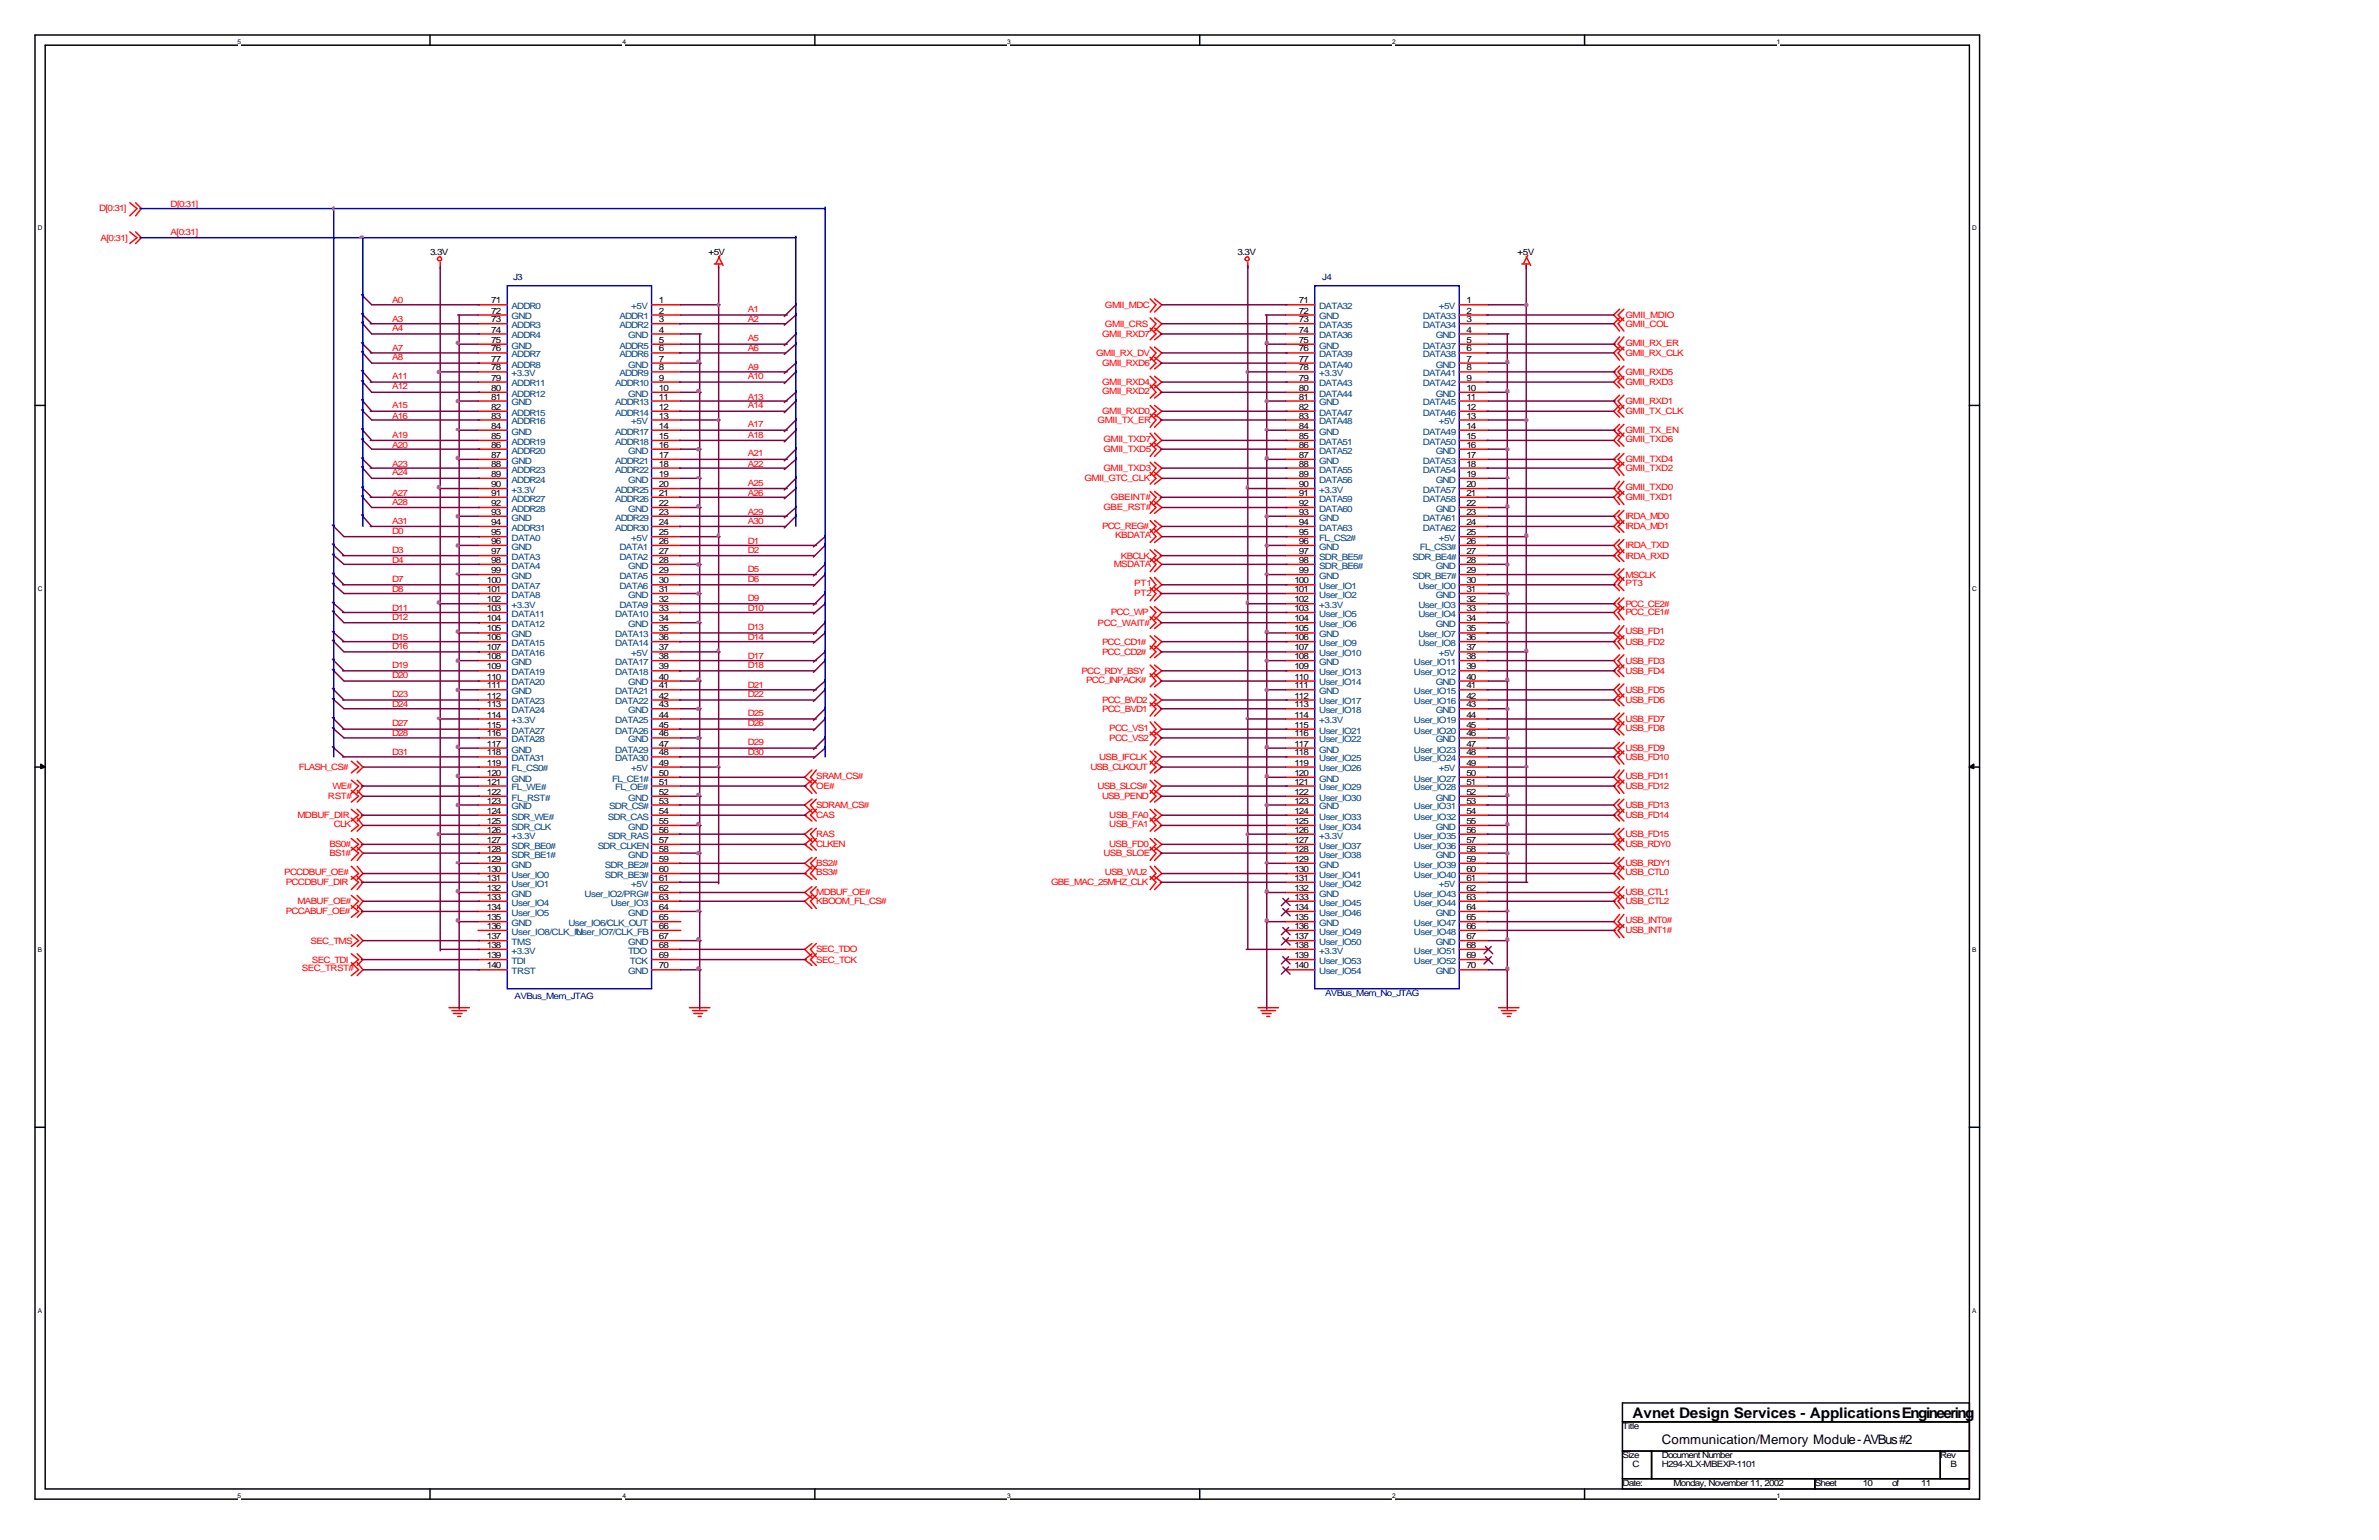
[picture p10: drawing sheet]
<svg xmlns="http://www.w3.org/2000/svg" width="432mm" height="279mm" viewBox="0 0 432 279" stroke-linecap="round" stroke-linejoin="round" font-family="sans-serif">
<defs><g id="words">
<text font-size="2.6" x="296.3" y="257.2">Avnet Design Services - Applications Engineering</text>
<text font-size="2.4" x="301.6" y="261.9">Communication/Memory Module - AVBus #2</text>
<g font-size="1.6" fill="#f00">
<text x="18" y="38.4">D[0:31]</text>
<text x="31" y="37.6">D[0:31]</text>
<text x="18.3" y="43.7">A[0:31]</text>
<text x="31" y="42.6">A[0:31]</text>
<text x="71.2" y="55">A0</text>
<text x="71.2" y="58.5">A3</text>
<text x="135.7" y="56.6">A1</text>
<text x="135.7" y="58.5">A2</text>
<text x="200.6" y="55.8">GMII_MDC</text>
<text x="200.6" y="59.3">GMII_CRS</text>
<text x="295" y="57.7">GMII_MDIO</text>
<text x="295" y="59.3">GMII_COL</text>
<text x="71.2" y="60.1">A4</text>
<text x="71.2" y="63.8">A7</text>
<text x="71.2" y="65.4">A8</text>
<text x="135.7" y="61.9">A5</text>
<text x="135.7" y="63.8">A6</text>
<text x="199" y="64.6">GMII_RX_DV</text>
<text x="200" y="61.1">GMII_RXD7</text>
<text x="295" y="62.7">GMII_RX_ER</text>
<text x="295" y="64.6">GMII_RX_CLK</text>
<text x="71.2" y="68.8">A11</text>
<text x="71.2" y="70.6">A12</text>
<text x="135.7" y="67.2">A9</text>
<text x="135.7" y="68.8">A10</text>
<text x="200" y="71.4">GMII_RXD2</text>
<text x="200" y="69.8">GMII_RXD4</text>
<text x="200" y="66.4">GMII_RXD6</text>
<text x="295" y="69.8">GMII_RXD3</text>
<text x="295" y="68">GMII_RXD5</text>
<text x="71.2" y="74.1">A15</text>
<text x="71.2" y="75.9">A16</text>
<text x="135.7" y="72.5">A13</text>
<text x="135.7" y="74.1">A14</text>
<text x="135.7" y="77.5">A17</text>
<text x="199.2" y="76.7">GMII_TX_ER</text>
<text x="200" y="75.1">GMII_RXD0</text>
<text x="295" y="75.1">GMII_TX_CLK</text>
<text x="295" y="73.3">GMII_RXD1</text>
<text x="71.2" y="79.4">A19</text>
<text x="71.2" y="81.2">A20</text>
<text x="135.7" y="79.4">A18</text>
<text x="135.7" y="82.8">A21</text>
<text x="200.3" y="82">GMII_TXD5</text>
<text x="200.3" y="80.2">GMII_TXD7</text>
<text x="295" y="83.9">GMII_TXD4</text>
<text x="295" y="80.2">GMII_TXD6</text>
<text x="295" y="78.6">GMII_TX_EN</text>
<text x="71.2" y="84.7">A23</text>
<text x="71.2" y="86.3">A24</text>
<text x="71.2" y="90">A27</text>
<text x="135.7" y="84.7">A22</text>
<text x="135.7" y="88.1">A25</text>
<text x="135.7" y="90">A26</text>
<text x="196.8" y="87.3">GMII_GTC_CLK</text>
<text x="200.3" y="85.5">GMII_TXD3</text>
<text x="295" y="88.9">GMII_TXD0</text>
<text x="295" y="85.5">GMII_TXD2</text>
<text x="71.2" y="91.5">A28</text>
<text x="71.2" y="95">A31</text>
<text x="135.7" y="93.4">A29</text>
<text x="135.7" y="95">A30</text>
<text x="200.3" y="92.6">GBE_RST#</text>
<text x="201.6" y="90.8">GBEINT#</text>
<text x="295" y="90.8">GMII_TXD1</text>
<text x="295" y="94.2">IRDA_MD0</text>
<text x="71.2" y="96.8">D0</text>
<text x="71.2" y="100.3">D3</text>
<text x="135.7" y="98.7">D1</text>
<text x="135.7" y="100.3">D2</text>
<text x="200" y="96">PCC_REG#</text>
<text x="202.4" y="97.6">KBDATA</text>
<text x="203.5" y="101.3">KBCLK</text>
<text x="295" y="99.5">IRDA_TXD</text>
<text x="295" y="96">IRDA_MD1</text>
<text x="295" y="101.3">IRDA_RXD</text>
<text x="71.2" y="102.1">D4</text>
<text x="71.2" y="105.6">D7</text>
<text x="71.2" y="107.4">D8</text>
<text x="135.7" y="103.7">D5</text>
<text x="135.7" y="105.6">D6</text>
<text x="202.1" y="102.9">MSDATA</text>
<text x="205.8" y="106.4">PT1</text>
<text x="295" y="104.8">MSCLK</text>
<text x="295" y="106.4">PT3</text>
<text x="71.2" y="110.9">D11</text>
<text x="71.2" y="112.4">D12</text>
<text x="135.7" y="109">D9</text>
<text x="135.7" y="110.9">D10</text>
<text x="199.2" y="113.5">PCC_WAIT#</text>
<text x="201.6" y="111.7">PCC_WP</text>
<text x="205.8" y="108.2">PT2</text>
<text x="295" y="110.1">PCC_CE2#</text>
<text x="295" y="111.7">PCC_CE1#</text>
<text x="71.2" y="116.2">D15</text>
<text x="71.2" y="117.7">D16</text>
<text x="135.7" y="114.3">D13</text>
<text x="135.7" y="116.2">D14</text>
<text x="135.7" y="119.6">D17</text>
<text x="200" y="116.9">PCC_CD1#</text>
<text x="200" y="118.8">PCC_CD2#</text>
<text x="295" y="115.1">USB_FD1</text>
<text x="295" y="116.9">USB_FD2</text>
<text x="71.2" y="121.2">D19</text>
<text x="71.2" y="123">D20</text>
<text x="135.7" y="121.2">D18</text>
<text x="135.7" y="124.9">D21</text>
<text x="196.3" y="122.2">PCC_RDY_BSY</text>
<text x="197.1" y="123.8">PCC_INPACK#</text>
<text x="295" y="120.4">USB_FD3</text>
<text x="295" y="122.2">USB_FD4</text>
<text x="295" y="125.7">USB_FD5</text>
<text x="71.2" y="126.5">D23</text>
<text x="71.2" y="128.3">D24</text>
<text x="71.2" y="131.8">D27</text>
<text x="135.7" y="126.5">D22</text>
<text x="135.7" y="129.9">D25</text>
<text x="135.7" y="131.8">D26</text>
<text x="200" y="127.5">PCC_BVD2</text>
<text x="200" y="129.1">PCC_BVD1</text>
<text x="295" y="127.5">USB_FD6</text>
<text x="295" y="131">USB_FD7</text>
<text x="71.2" y="133.6">D28</text>
<text x="71.2" y="137.1">D31</text>
<text x="135.7" y="135.2">D29</text>
<text x="135.7" y="137.1">D30</text>
<text x="199.5" y="137.8">USB_IFCLK</text>
<text x="201.3" y="132.6">PCC_VS1</text>
<text x="201.3" y="134.4">PCC_VS2</text>
<text x="295" y="132.6">USB_FD8</text>
<text x="295" y="136.3">USB_FD9</text>
<text x="295" y="137.8">USB_FD10</text>
<text x="54.2" y="139.7">FLASH_CS#</text>
<text x="60.3" y="143.1">WE#</text>
<text x="148.2" y="141.3">SRAM_CS#</text>
<text x="148.2" y="143.1">OE#</text>
<text x="197.9" y="139.7">USB_CLKOUT</text>
<text x="199.2" y="143.1">USB_SLCS#</text>
<text x="295" y="141.3">USB_FD11</text>
<text x="295" y="143.1">USB_FD12</text>
<text x="54" y="148.4">MDBUF_DIR</text>
<text x="59.5" y="145">RST#</text>
<text x="148.2" y="146.6">SDRAM_CS#</text>
<text x="148.2" y="148.4">CAS</text>
<text x="200" y="145">USB_PEND</text>
<text x="201.3" y="148.4">USB_FA0</text>
<text x="295" y="146.6">USB_FD13</text>
<text x="295" y="148.4">USB_FD14</text>
<text x="59.8" y="153.7">BS0#</text>
<text x="59.8" y="155.3">BS1#</text>
<text x="60.6" y="150">CLK</text>
<text x="148.2" y="151.9">RAS</text>
<text x="148.2" y="153.7">CLKEN</text>
<text x="200.3" y="155.3">USB_SLOE</text>
<text x="201.3" y="150">USB_FA1</text>
<text x="201.3" y="153.7">USB_FD0</text>
<text x="295" y="151.9">USB_FD15</text>
<text x="295" y="153.7">USB_RDY0</text>
<text x="51.6" y="158.8">PCCDBUF_OE#</text>
<text x="51.9" y="160.6">PCCDBUF_DIR</text>
<text x="148.2" y="157.2">BS2#</text>
<text x="148.2" y="158.8">BS3#</text>
<text x="190.8" y="160.6">GBE_MAC_25MHZ_CLK</text>
<text x="200.6" y="158.8">USB_WU2</text>
<text x="295" y="157.2">USB_RDY1</text>
<text x="295" y="158.8">USB_CTL0</text>
<text x="51.9" y="165.9">PCCABUF_OE#</text>
<text x="54" y="164">MABUF_OE#</text>
<text x="148.2" y="162.5">MDBUF_OE#</text>
<text x="148.2" y="164">KBOOM_FL_CS#</text>
<text x="295" y="162.5">USB_CTL1</text>
<text x="295" y="164">USB_CTL2</text>
<text x="295" y="167.5">USB_INT0#</text>
<text x="56.4" y="171.2">SEC_TMS</text>
<text x="148.2" y="172.8">SEC_TDO</text>
<text x="295" y="169.3">USB_INT1#</text>
<text x="54.8" y="176.2">SEC_TRST#</text>
<text x="56.6" y="174.6">SEC_TDI</text>
<text x="148.2" y="174.6">SEC_TCK</text>
</g>
<g font-size="1.6">
<text x="78.1" y="46.3">3.3V</text>
<text x="128.6" y="46.3">+5V</text>
<text x="224.6" y="46.3">3.3V</text>
<text x="275.4" y="46.3">+5V</text>
<text x="89.2" y="55">71</text>
<text x="89.2" y="56.9">72</text>
<text x="89.2" y="58.5">73</text>
<text x="119.6" y="55">1</text>
<text x="119.6" y="56.9">2</text>
<text x="119.6" y="58.5">3</text>
<text x="235.7" y="55">71</text>
<text x="235.7" y="56.9">72</text>
<text x="235.7" y="58.5">73</text>
<text x="266.2" y="55">1</text>
<text x="266.2" y="56.9">2</text>
<text x="266.2" y="58.5">3</text>
<text x="89.2" y="60.3">74</text>
<text x="89.2" y="62.2">75</text>
<text x="89.2" y="63.8">76</text>
<text x="89.2" y="65.6">77</text>
<text x="119.6" y="60.3">4</text>
<text x="119.6" y="62.2">5</text>
<text x="119.6" y="63.8">6</text>
<text x="119.6" y="65.6">7</text>
<text x="235.7" y="60.3">74</text>
<text x="235.7" y="62.2">75</text>
<text x="235.7" y="63.8">76</text>
<text x="235.7" y="65.6">77</text>
<text x="266.2" y="60.3">4</text>
<text x="266.2" y="62.2">5</text>
<text x="266.2" y="63.8">6</text>
<text x="266.2" y="65.6">7</text>
<text x="89.2" y="67.2">78</text>
<text x="89.2" y="69.1">79</text>
<text x="89.2" y="70.9">80</text>
<text x="119.6" y="67.2">8</text>
<text x="119.6" y="69.1">9</text>
<text x="119.6" y="70.9">10</text>
<text x="235.7" y="67.2">78</text>
<text x="235.7" y="69.1">79</text>
<text x="235.7" y="70.9">80</text>
<text x="266.2" y="67.2">8</text>
<text x="266.2" y="69.1">9</text>
<text x="266.2" y="70.9">10</text>
<text x="89.2" y="72.5">81</text>
<text x="89.2" y="74.3">82</text>
<text x="89.2" y="75.9">83</text>
<text x="89.2" y="77.8">84</text>
<text x="119.6" y="72.5">11</text>
<text x="119.6" y="74.3">12</text>
<text x="119.6" y="75.9">13</text>
<text x="119.6" y="77.8">14</text>
<text x="235.7" y="72.5">81</text>
<text x="235.7" y="74.3">82</text>
<text x="235.7" y="75.9">83</text>
<text x="235.7" y="77.8">84</text>
<text x="266.2" y="72.5">11</text>
<text x="266.2" y="74.3">12</text>
<text x="266.2" y="75.9">13</text>
<text x="266.2" y="77.8">14</text>
<text x="89.2" y="79.6">85</text>
<text x="89.2" y="81.2">86</text>
<text x="89.2" y="83.1">87</text>
<text x="119.6" y="79.6">15</text>
<text x="119.6" y="81.2">16</text>
<text x="119.6" y="83.1">17</text>
<text x="235.7" y="79.6">85</text>
<text x="235.7" y="81.2">86</text>
<text x="235.7" y="83.1">87</text>
<text x="266.2" y="79.6">15</text>
<text x="266.2" y="81.2">16</text>
<text x="266.2" y="83.1">17</text>
<text x="89.2" y="84.7">88</text>
<text x="89.2" y="86.5">89</text>
<text x="89.2" y="88.4">90</text>
<text x="89.2" y="90">91</text>
<text x="119.6" y="84.7">18</text>
<text x="119.6" y="86.5">19</text>
<text x="119.6" y="88.4">20</text>
<text x="119.6" y="90">21</text>
<text x="235.7" y="84.7">88</text>
<text x="235.7" y="86.5">89</text>
<text x="235.7" y="88.4">90</text>
<text x="235.7" y="90">91</text>
<text x="266.2" y="84.7">18</text>
<text x="266.2" y="86.5">19</text>
<text x="266.2" y="88.4">20</text>
<text x="266.2" y="90">21</text>
<text x="89.2" y="91.8">92</text>
<text x="89.2" y="93.4">93</text>
<text x="89.2" y="95.2">94</text>
<text x="119.6" y="91.8">22</text>
<text x="119.6" y="93.4">23</text>
<text x="119.6" y="95.2">24</text>
<text x="235.7" y="91.8">92</text>
<text x="235.7" y="93.4">93</text>
<text x="235.7" y="95.2">94</text>
<text x="266.2" y="91.8">22</text>
<text x="266.2" y="93.4">23</text>
<text x="266.2" y="95.2">24</text>
<text x="89.2" y="97.1">95</text>
<text x="89.2" y="98.7">96</text>
<text x="89.2" y="100.5">97</text>
<text x="119.6" y="97.1">25</text>
<text x="119.6" y="98.7">26</text>
<text x="119.6" y="100.5">27</text>
<text x="235.7" y="97.1">95</text>
<text x="235.7" y="98.7">96</text>
<text x="235.7" y="100.5">97</text>
<text x="266.2" y="97.1">25</text>
<text x="266.2" y="98.7">26</text>
<text x="266.2" y="100.5">27</text>
<text x="88.4" y="105.8">100</text>
<text x="88.4" y="107.4">101</text>
<text x="89.2" y="102.1">98</text>
<text x="89.2" y="104">99</text>
<text x="119.6" y="102.1">28</text>
<text x="119.6" y="104">29</text>
<text x="119.6" y="105.8">30</text>
<text x="119.6" y="107.4">31</text>
<text x="234.9" y="105.8">100</text>
<text x="234.9" y="107.4">101</text>
<text x="235.7" y="102.1">98</text>
<text x="235.7" y="104">99</text>
<text x="266.2" y="102.1">28</text>
<text x="266.2" y="104">29</text>
<text x="266.2" y="105.8">30</text>
<text x="266.2" y="107.4">31</text>
<text x="88.4" y="109.3">102</text>
<text x="88.4" y="110.9">103</text>
<text x="88.4" y="112.7">104</text>
<text x="119.6" y="109.3">32</text>
<text x="119.6" y="110.9">33</text>
<text x="119.6" y="112.7">34</text>
<text x="234.9" y="109.3">102</text>
<text x="234.9" y="110.9">103</text>
<text x="234.9" y="112.7">104</text>
<text x="266.2" y="109.3">32</text>
<text x="266.2" y="110.9">33</text>
<text x="266.2" y="112.7">34</text>
<text x="88.4" y="114.6">105</text>
<text x="88.4" y="116.2">106</text>
<text x="88.4" y="118">107</text>
<text x="88.4" y="119.6">108</text>
<text x="119.6" y="114.6">35</text>
<text x="119.6" y="116.2">36</text>
<text x="119.6" y="118">37</text>
<text x="119.6" y="119.6">38</text>
<text x="234.9" y="114.6">105</text>
<text x="234.9" y="116.2">106</text>
<text x="234.9" y="118">107</text>
<text x="234.9" y="119.6">108</text>
<text x="266.2" y="114.6">35</text>
<text x="266.2" y="116.2">36</text>
<text x="266.2" y="118">37</text>
<text x="266.2" y="119.6">38</text>
<text x="88.4" y="121.4">109</text>
<text x="88.4" y="123.3">110</text>
<text x="88.4" y="124.9">111</text>
<text x="119.6" y="121.4">39</text>
<text x="119.6" y="123.3">40</text>
<text x="119.6" y="124.9">41</text>
<text x="234.9" y="121.4">109</text>
<text x="234.9" y="123.3">110</text>
<text x="234.9" y="124.9">111</text>
<text x="266.2" y="121.4">39</text>
<text x="266.2" y="123.3">40</text>
<text x="266.2" y="124.9">41</text>
<text x="88.4" y="126.7">112</text>
<text x="88.4" y="128.3">113</text>
<text x="88.4" y="130.2">114</text>
<text x="119.6" y="126.7">42</text>
<text x="119.6" y="128.3">43</text>
<text x="119.6" y="130.2">44</text>
<text x="234.9" y="126.7">112</text>
<text x="234.9" y="128.3">113</text>
<text x="234.9" y="130.2">114</text>
<text x="266.2" y="126.7">42</text>
<text x="266.2" y="128.3">43</text>
<text x="266.2" y="130.2">44</text>
<text x="88.4" y="132">115</text>
<text x="88.4" y="133.6">116</text>
<text x="88.4" y="135.5">117</text>
<text x="88.4" y="137.1">118</text>
<text x="119.6" y="132">45</text>
<text x="119.6" y="133.6">46</text>
<text x="119.6" y="135.5">47</text>
<text x="119.6" y="137.1">48</text>
<text x="234.9" y="132">115</text>
<text x="234.9" y="133.6">116</text>
<text x="234.9" y="135.5">117</text>
<text x="234.9" y="137.1">118</text>
<text x="266.2" y="132">45</text>
<text x="266.2" y="133.6">46</text>
<text x="266.2" y="135.5">47</text>
<text x="266.2" y="137.1">48</text>
<text x="88.4" y="138.9">119</text>
<text x="88.4" y="140.8">120</text>
<text x="88.4" y="142.3">121</text>
<text x="119.6" y="138.9">49</text>
<text x="119.6" y="140.8">50</text>
<text x="119.6" y="142.3">51</text>
<text x="234.9" y="138.9">119</text>
<text x="234.9" y="140.8">120</text>
<text x="234.9" y="142.3">121</text>
<text x="266.2" y="138.9">49</text>
<text x="266.2" y="140.8">50</text>
<text x="266.2" y="142.3">51</text>
<text x="88.4" y="144.2">122</text>
<text x="88.4" y="145.8">123</text>
<text x="88.4" y="147.6">124</text>
<text x="88.4" y="149.5">125</text>
<text x="119.6" y="144.2">52</text>
<text x="119.6" y="145.8">53</text>
<text x="119.6" y="147.6">54</text>
<text x="119.6" y="149.5">55</text>
<text x="234.9" y="144.2">122</text>
<text x="234.9" y="145.8">123</text>
<text x="234.9" y="147.6">124</text>
<text x="234.9" y="149.5">125</text>
<text x="266.2" y="144.2">52</text>
<text x="266.2" y="145.8">53</text>
<text x="266.2" y="147.6">54</text>
<text x="266.2" y="149.5">55</text>
<text x="88.4" y="151.1">126</text>
<text x="88.4" y="152.9">127</text>
<text x="88.4" y="154.5">128</text>
<text x="119.6" y="151.1">56</text>
<text x="119.6" y="152.9">57</text>
<text x="119.6" y="154.5">58</text>
<text x="234.9" y="151.1">126</text>
<text x="234.9" y="152.9">127</text>
<text x="234.9" y="154.5">128</text>
<text x="266.2" y="151.1">56</text>
<text x="266.2" y="152.9">57</text>
<text x="266.2" y="154.5">58</text>
<text x="88.4" y="156.4">129</text>
<text x="88.4" y="158.2">130</text>
<text x="88.4" y="159.8">131</text>
<text x="88.4" y="161.7">132</text>
<text x="119.6" y="156.4">59</text>
<text x="119.6" y="158.2">60</text>
<text x="119.6" y="159.8">61</text>
<text x="119.6" y="161.7">62</text>
<text x="234.9" y="156.4">129</text>
<text x="234.9" y="158.2">130</text>
<text x="234.9" y="159.8">131</text>
<text x="234.9" y="161.7">132</text>
<text x="266.2" y="156.4">59</text>
<text x="266.2" y="158.2">60</text>
<text x="266.2" y="159.8">61</text>
<text x="266.2" y="161.7">62</text>
<text x="88.4" y="163.2">133</text>
<text x="88.4" y="165.1">134</text>
<text x="88.4" y="167">135</text>
<text x="119.6" y="163.2">63</text>
<text x="119.6" y="165.1">64</text>
<text x="119.6" y="167">65</text>
<text x="234.9" y="163.2">133</text>
<text x="234.9" y="165.1">134</text>
<text x="234.9" y="167">135</text>
<text x="266.2" y="163.2">63</text>
<text x="266.2" y="165.1">64</text>
<text x="266.2" y="167">65</text>
<text x="88.4" y="168.5">136</text>
<text x="88.4" y="170.4">137</text>
<text x="88.4" y="172">138</text>
<text x="88.4" y="173.8">139</text>
<text x="119.6" y="168.5">66</text>
<text x="119.6" y="170.4">67</text>
<text x="119.6" y="172">68</text>
<text x="119.6" y="173.8">69</text>
<text x="234.9" y="168.5">136</text>
<text x="234.9" y="170.4">137</text>
<text x="234.9" y="172">138</text>
<text x="234.9" y="173.8">139</text>
<text x="266.2" y="168.5">66</text>
<text x="266.2" y="170.4">67</text>
<text x="266.2" y="172">68</text>
<text x="266.2" y="173.8">69</text>
<text x="88.4" y="175.7">140</text>
<text x="119.6" y="175.7">70</text>
<text x="234.9" y="175.7">140</text>
<text x="266.2" y="175.7">70</text>
<text x="294.5" y="259.3">Title</text>
<text x="294.5" y="264.6">Size</text>
<text x="294.5" y="269.6">Date:</text>
<text x="296.3" y="266.2">C</text>
<text x="301.6" y="264.6">Document Number</text>
<text x="301.6" y="266.2">H294-XLX-MBEXP-1101</text>
<text x="303.7" y="269.6">Monday, November 11, 2002</text>
<text x="329.4" y="269.6">Sheet</text>
<text x="338.1" y="269.6">10</text>
<text x="343.4" y="269.6">of</text>
<text x="348.7" y="269.6">11</text>
<text x="352.2" y="264.6">Rev</text>
<text x="354" y="266.2">B</text>
</g>
<g font-size="1.6" fill="#000080">
<text x="93.1" y="50.8">J3</text>
<text x="240" y="50.8">J4</text>
<text x="93.4" y="181.2">AVBus_Mem_JTAG</text>
<text x="240.5" y="180.7">AVBus_Mem_No_JTAG</text>
</g>
<g font-size="1.6" fill="#004080">
<text x="92.9" y="56.1">ADDR0</text>
<text x="92.9" y="57.9">GND</text>
<text x="92.9" y="59.5">ADDR3</text>
<text x="112.4" y="57.9">ADDR1</text>
<text x="112.4" y="59.5">ADDR2</text>
<text x="114.6" y="56.1">+5V</text>
<text x="239.4" y="56.1">DATA32</text>
<text x="239.4" y="57.9">GND</text>
<text x="239.4" y="59.5">DATA35</text>
<text x="258.2" y="57.9">DATA33</text>
<text x="258.2" y="59.5">DATA34</text>
<text x="261.1" y="56.1">+5V</text>
<text x="92.9" y="61.4">ADDR4</text>
<text x="92.9" y="63.2">GND</text>
<text x="92.9" y="64.8">ADDR7</text>
<text x="112.4" y="63.2">ADDR5</text>
<text x="112.4" y="64.8">ADDR6</text>
<text x="114" y="61.4">GND</text>
<text x="239.4" y="61.4">DATA36</text>
<text x="239.4" y="63.2">GND</text>
<text x="239.4" y="64.8">DATA39</text>
<text x="258.2" y="63.2">DATA37</text>
<text x="258.2" y="64.8">DATA38</text>
<text x="260.6" y="61.4">GND</text>
<text x="92.9" y="66.7">ADDR8</text>
<text x="92.9" y="68.3">+3.3V</text>
<text x="92.9" y="70.1">ADDR11</text>
<text x="92.9" y="72">ADDR12</text>
<text x="111.7" y="70.1">ADDR10</text>
<text x="112.4" y="68.3">ADDR9</text>
<text x="114" y="66.7">GND</text>
<text x="114" y="72">GND</text>
<text x="239.4" y="66.7">DATA40</text>
<text x="239.4" y="68.3">+3.3V</text>
<text x="239.4" y="70.1">DATA43</text>
<text x="239.4" y="72">DATA44</text>
<text x="258.2" y="68.3">DATA41</text>
<text x="258.2" y="70.1">DATA42</text>
<text x="260.6" y="66.7">GND</text>
<text x="260.6" y="72">GND</text>
<text x="92.9" y="73.6">GND</text>
<text x="92.9" y="75.4">ADDR15</text>
<text x="92.9" y="77">ADDR16</text>
<text x="111.7" y="73.6">ADDR13</text>
<text x="111.7" y="75.4">ADDR14</text>
<text x="114.6" y="77">+5V</text>
<text x="239.4" y="73.6">GND</text>
<text x="239.4" y="75.4">DATA47</text>
<text x="239.4" y="77">DATA48</text>
<text x="258.2" y="73.6">DATA45</text>
<text x="258.2" y="75.4">DATA46</text>
<text x="261.1" y="77">+5V</text>
<text x="92.9" y="78.8">GND</text>
<text x="92.9" y="80.7">ADDR19</text>
<text x="92.9" y="82.3">ADDR20</text>
<text x="111.7" y="78.8">ADDR17</text>
<text x="111.7" y="80.7">ADDR18</text>
<text x="114" y="82.3">GND</text>
<text x="239.4" y="78.8">GND</text>
<text x="239.4" y="80.7">DATA51</text>
<text x="239.4" y="82.3">DATA52</text>
<text x="258.2" y="78.8">DATA49</text>
<text x="258.2" y="80.7">DATA50</text>
<text x="260.6" y="82.3">GND</text>
<text x="92.9" y="84.1">GND</text>
<text x="92.9" y="85.7">ADDR23</text>
<text x="92.9" y="87.6">ADDR24</text>
<text x="92.9" y="89.4">+3.3V</text>
<text x="111.7" y="84.1">ADDR21</text>
<text x="111.7" y="85.7">ADDR22</text>
<text x="111.7" y="89.4">ADDR25</text>
<text x="114" y="87.6">GND</text>
<text x="239.4" y="84.1">GND</text>
<text x="239.4" y="85.7">DATA55</text>
<text x="239.4" y="87.6">DATA56</text>
<text x="239.4" y="89.4">+3.3V</text>
<text x="258.2" y="84.1">DATA53</text>
<text x="258.2" y="85.7">DATA54</text>
<text x="258.2" y="89.4">DATA57</text>
<text x="260.6" y="87.6">GND</text>
<text x="92.9" y="91">ADDR27</text>
<text x="92.9" y="92.9">ADDR28</text>
<text x="92.9" y="94.5">GND</text>
<text x="111.7" y="91">ADDR26</text>
<text x="111.7" y="94.5">ADDR29</text>
<text x="114" y="92.9">GND</text>
<text x="239.4" y="91">DATA59</text>
<text x="239.4" y="92.9">DATA60</text>
<text x="239.4" y="94.5">GND</text>
<text x="258.2" y="91">DATA58</text>
<text x="258.2" y="94.5">DATA61</text>
<text x="260.6" y="92.9">GND</text>
<text x="92.9" y="96.3">ADDR31</text>
<text x="92.9" y="98.2">DATA0</text>
<text x="92.9" y="99.7">GND</text>
<text x="92.9" y="101.6">DATA3</text>
<text x="111.7" y="96.3">ADDR30</text>
<text x="112.4" y="99.7">DATA1</text>
<text x="112.4" y="101.6">DATA2</text>
<text x="114.6" y="98.2">+5V</text>
<text x="239.4" y="96.3">DATA63</text>
<text x="239.4" y="98.2">FL_CS2#</text>
<text x="239.4" y="99.7">GND</text>
<text x="239.4" y="101.6">SDR_BE5#</text>
<text x="256.4" y="101.6">SDR_BE4#</text>
<text x="257.7" y="99.7">FL_CS3#</text>
<text x="258.2" y="96.3">DATA62</text>
<text x="261.1" y="98.2">+5V</text>
<text x="92.9" y="103.2">DATA4</text>
<text x="92.9" y="105">GND</text>
<text x="92.9" y="106.9">DATA7</text>
<text x="112.4" y="105">DATA5</text>
<text x="112.4" y="106.9">DATA6</text>
<text x="114" y="103.2">GND</text>
<text x="239.4" y="103.2">SDR_BE6#</text>
<text x="239.4" y="105">GND</text>
<text x="239.4" y="106.9">User_IO1</text>
<text x="256.4" y="105">SDR_BE7#</text>
<text x="257.4" y="106.9">User_IO0</text>
<text x="260.6" y="103.2">GND</text>
<text x="92.9" y="108.5">DATA8</text>
<text x="92.9" y="110.3">+3.3V</text>
<text x="92.9" y="111.9">DATA11</text>
<text x="92.9" y="113.8">DATA12</text>
<text x="111.7" y="111.9">DATA10</text>
<text x="112.4" y="110.3">DATA9</text>
<text x="114" y="108.5">GND</text>
<text x="114" y="113.8">GND</text>
<text x="239.4" y="108.5">User_IO2</text>
<text x="239.4" y="110.3">+3.3V</text>
<text x="239.4" y="111.9">User_IO5</text>
<text x="239.4" y="113.8">User_IO6</text>
<text x="257.4" y="110.3">User_IO3</text>
<text x="257.4" y="111.9">User_IO4</text>
<text x="260.6" y="108.5">GND</text>
<text x="260.6" y="113.8">GND</text>
<text x="92.9" y="115.6">GND</text>
<text x="92.9" y="117.2">DATA15</text>
<text x="92.9" y="119.1">DATA16</text>
<text x="111.7" y="115.6">DATA13</text>
<text x="111.7" y="117.2">DATA14</text>
<text x="114.6" y="119.1">+5V</text>
<text x="239.4" y="115.6">GND</text>
<text x="239.4" y="117.2">User_IO9</text>
<text x="239.4" y="119.1">User_IO10</text>
<text x="257.4" y="115.6">User_IO7</text>
<text x="257.4" y="117.2">User_IO8</text>
<text x="261.1" y="119.1">+5V</text>
<text x="92.9" y="120.7">GND</text>
<text x="92.9" y="122.5">DATA19</text>
<text x="92.9" y="124.4">DATA20</text>
<text x="92.9" y="125.9">GND</text>
<text x="111.7" y="120.7">DATA17</text>
<text x="111.7" y="122.5">DATA18</text>
<text x="111.7" y="125.9">DATA21</text>
<text x="114" y="124.4">GND</text>
<text x="239.4" y="120.7">GND</text>
<text x="239.4" y="122.5">User_IO13</text>
<text x="239.4" y="124.4">User_IO14</text>
<text x="239.4" y="125.9">GND</text>
<text x="256.6" y="120.7">User_IO11</text>
<text x="256.6" y="122.5">User_IO12</text>
<text x="256.6" y="125.9">User_IO15</text>
<text x="260.6" y="124.4">GND</text>
<text x="92.9" y="127.8">DATA23</text>
<text x="92.9" y="129.4">DATA24</text>
<text x="92.9" y="131.2">+3.3V</text>
<text x="111.7" y="127.8">DATA22</text>
<text x="111.7" y="131.2">DATA25</text>
<text x="114" y="129.4">GND</text>
<text x="239.4" y="127.8">User_IO17</text>
<text x="239.4" y="129.4">User_IO18</text>
<text x="239.4" y="131.2">+3.3V</text>
<text x="256.6" y="127.8">User_IO16</text>
<text x="256.6" y="131.2">User_IO19</text>
<text x="260.6" y="129.4">GND</text>
<text x="92.9" y="133.1">DATA27</text>
<text x="92.9" y="134.7">DATA28</text>
<text x="92.9" y="136.5">GND</text>
<text x="111.7" y="133.1">DATA26</text>
<text x="111.7" y="136.5">DATA29</text>
<text x="114" y="134.7">GND</text>
<text x="239.4" y="133.1">User_IO21</text>
<text x="239.4" y="134.7">User_IO22</text>
<text x="239.4" y="136.5">GND</text>
<text x="256.6" y="133.1">User_IO20</text>
<text x="256.6" y="136.5">User_IO23</text>
<text x="260.6" y="134.7">GND</text>
<text x="92.9" y="138.1">DATA31</text>
<text x="92.9" y="140">FL_CS0#</text>
<text x="92.9" y="141.8">GND</text>
<text x="92.9" y="143.4">FL_WE#</text>
<text x="111.1" y="141.8">FL_CE1#</text>
<text x="111.7" y="138.1">DATA30</text>
<text x="111.7" y="143.4">FL_OE#</text>
<text x="114.6" y="140">+5V</text>
<text x="239.4" y="138.1">User_IO25</text>
<text x="239.4" y="140">User_IO26</text>
<text x="239.4" y="141.8">GND</text>
<text x="239.4" y="143.4">User_IO29</text>
<text x="256.6" y="138.1">User_IO24</text>
<text x="256.6" y="141.8">User_IO27</text>
<text x="256.6" y="143.4">User_IO28</text>
<text x="261.1" y="140">+5V</text>
<text x="92.9" y="145.3">FL_RST#</text>
<text x="92.9" y="146.8">GND</text>
<text x="92.9" y="148.7">SDR_WE#</text>
<text x="110.3" y="148.7">SDR_CAS</text>
<text x="110.6" y="146.8">SDR_CS#</text>
<text x="114" y="145.3">GND</text>
<text x="239.4" y="145.3">User_IO30</text>
<text x="239.4" y="146.8">GND</text>
<text x="239.4" y="148.7">User_IO33</text>
<text x="256.6" y="146.8">User_IO31</text>
<text x="256.6" y="148.7">User_IO32</text>
<text x="260.6" y="145.3">GND</text>
<text x="92.9" y="150.5">SDR_CLK</text>
<text x="92.9" y="152.1">+3.3V</text>
<text x="92.9" y="154">SDR_BE0#</text>
<text x="92.9" y="155.6">SDR_BE1#</text>
<text x="108.5" y="154">SDR_CLKEN</text>
<text x="110.3" y="152.1">SDR_RAS</text>
<text x="114" y="150.5">GND</text>
<text x="114" y="155.6">GND</text>
<text x="239.4" y="150.5">User_IO34</text>
<text x="239.4" y="152.1">+3.3V</text>
<text x="239.4" y="154">User_IO37</text>
<text x="239.4" y="155.6">User_IO38</text>
<text x="256.6" y="152.1">User_IO35</text>
<text x="256.6" y="154">User_IO36</text>
<text x="260.6" y="150.5">GND</text>
<text x="260.6" y="155.6">GND</text>
<text x="92.9" y="157.4">GND</text>
<text x="92.9" y="159.3">User_IO0</text>
<text x="92.9" y="160.9">User_IO1</text>
<text x="109.8" y="157.4">SDR_BE2#</text>
<text x="109.8" y="159.3">SDR_BE3#</text>
<text x="114.6" y="160.9">+5V</text>
<text x="239.4" y="157.4">GND</text>
<text x="239.4" y="159.3">User_IO41</text>
<text x="239.4" y="160.9">User_IO42</text>
<text x="256.6" y="157.4">User_IO39</text>
<text x="256.6" y="159.3">User_IO40</text>
<text x="261.1" y="160.9">+5V</text>
<text x="92.9" y="162.7">GND</text>
<text x="92.9" y="164.3">User_IO4</text>
<text x="92.9" y="166.2">User_IO5</text>
<text x="106.1" y="162.7">User_IO2/PRG#</text>
<text x="110.9" y="164.3">User_IO3</text>
<text x="114" y="166.2">GND</text>
<text x="239.4" y="162.7">GND</text>
<text x="239.4" y="164.3">User_IO45</text>
<text x="239.4" y="166.2">User_IO46</text>
<text x="256.6" y="162.7">User_IO43</text>
<text x="256.6" y="164.3">User_IO44</text>
<text x="260.6" y="166.2">GND</text>
<text x="92.9" y="168">GND</text>
<text x="92.9" y="169.6">User_IO8/CLK_IN</text>
<text x="92.9" y="171.4">TMS</text>
<text x="92.9" y="173">+3.3V</text>
<text x="103.2" y="168">User_IO6/CLK_OUT</text>
<text x="104.5" y="169.6">User_IO7/CLK_FB</text>
<text x="114" y="171.4">GND</text>
<text x="114" y="173">TDO</text>
<text x="239.4" y="168">GND</text>
<text x="239.4" y="169.6">User_IO49</text>
<text x="239.4" y="171.4">User_IO50</text>
<text x="239.4" y="173">+3.3V</text>
<text x="256.6" y="168">User_IO47</text>
<text x="256.6" y="169.6">User_IO48</text>
<text x="256.6" y="173">User_IO51</text>
<text x="260.6" y="171.4">GND</text>
<text x="92.9" y="174.9">TDI</text>
<text x="92.9" y="176.7">TRST</text>
<text x="114" y="176.7">GND</text>
<text x="114.3" y="174.9">TCK</text>
<text x="239.4" y="174.9">User_IO53</text>
<text x="239.4" y="176.7">User_IO54</text>
<text x="256.6" y="174.9">User_IO52</text>
<text x="260.6" y="176.7">GND</text>
</g>
<g font-size="1.2">
<text x="43.1" y="7.9">5</text>
<text x="113" y="7.9">4</text>
<text x="182.8" y="7.9">3</text>
<text x="252.7" y="7.9">2</text>
<text x="322.5" y="7.9">1</text>
<text x="6.9" y="41.8">D</text>
<text x="358" y="41.8">D</text>
<text x="6.9" y="107.2">C</text>
<text x="358" y="107.2">C</text>
<text x="6.9" y="172.8">B</text>
<text x="358" y="172.8">B</text>
<text x="6.9" y="238.1">A</text>
<text x="358" y="238.1">A</text>
<text x="43.1" y="271.7">5</text>
<text x="113" y="271.7">4</text>
<text x="182.8" y="271.7">3</text>
<text x="252.7" y="271.7">2</text>
<text x="322.5" y="271.7">1</text>
</g>
</g></defs>
<path d="M6.3 6.4h353v265.6h-353zM8.2 8.2h349.3v261.9h-349.3z" fill="none" stroke="#000" stroke-width=".26"/>
<g fill="#fff">
<path d="M43.1 6.9h.6v1.3h-.6z"/>
<path d="M43.1 270.7h.6v1.3h-.6z"/>
</g>
<path d="M78.1 6.4v1.8M78.1 270.1v1.9" fill="none" stroke="#000" stroke-width=".26"/>
<g fill="#fff">
<path d="M113 6.9h.5v1.3h-.5z"/>
<path d="M113 270.7h.5v1.3h-.5z"/>
</g>
<path d="M147.9 6.4v1.8M147.9 270.1v1.9" fill="none" stroke="#000" stroke-width=".26"/>
<g fill="#fff">
<path d="M182.8 6.9h.6v1.3h-.6z"/>
<path d="M182.8 270.7h.6v1.3h-.6z"/>
</g>
<path d="M217.8 6.4v1.8M217.8 270.1v1.9" fill="none" stroke="#000" stroke-width=".26"/>
<g fill="#fff">
<path d="M252.7 6.9h.5v1.3h-.5z"/>
<path d="M252.7 270.7h.5v1.3h-.5z"/>
</g>
<path d="M287.6 6.4v1.8M287.6 270.1v1.9" fill="none" stroke="#000" stroke-width=".26"/>
<g fill="#fff">
<path d="M322.5 6.9h.6v1.3h-.6z"/>
<path d="M322.5 270.7h.6v1.3h-.6z"/>
<path d="M6.9 40.7h.8v1.4h-.8z"/>
<path d="M358 40.7h.8v1.4h-.8z"/>
<path d="M6.9 106.1h.8v1.3h-.8z"/>
<path d="M358 106.1h.8v1.3h-.8z"/>
</g>
<path d="M6.3 73.6h1.9M357.5 73.6h1.8" fill="none" stroke="#000" stroke-width=".26"/>
<g fill="#fff">
<path d="M6.9 171.7h.8v1.3h-.8z"/>
<path d="M358 171.7h.8v1.3h-.8z"/>
</g>
<path d="M6.3 139.2h1.9M357.5 139.2h1.8" fill="none" stroke="#000" stroke-width=".26"/>
<g fill="#000" stroke="#000" stroke-width=".26">
<path d="M7.4 138.6l.8 .6-.8 .2z" fill-rule="evenodd"/>
<path d="M357.5 139.2l.7-.6v.8z" fill-rule="evenodd"/>
</g>
<g fill="#fff">
<path d="M6.9 237.1h.8v1.3h-.8z"/>
<path d="M358 237.1h.8v1.3h-.8z"/>
</g>
<path d="M6.3 204.5h1.9M357.5 204.5h1.8M294.5 254.5h63v15.6h-63zM294.5 258h63M294.5 263.3h63M294.5 268.3h63M299.8 263.3v5M329.4 268.3v1.8M352.2 263.3v5" fill="none" stroke="#000" stroke-width=".26"/>
<g fill="none" stroke="#f00" stroke-width=".26">
<path d="M23.5 36.8l1.4 1-1.4 1.4M24.6 36.8l1.1 1-1.1 1.4M23.5 42.1l1.4 1-1.4 1.1M24.6 42.1l1.1 1-1.1 1.1M79.9 47.6v1.1M86.8 55.3h5.3M86.8 57.2h5.3M86.8 58.7h5.3M118.3 55.3h5.3M118.3 57.2h5.3M118.3 58.7h5.3M129.6 47.9h1.4"/>
<path d="M130.4 47.9v.8M130.4 46.6l.8 1.6M130.7 46.3l-.8 1.6M208.8 54.2l1 1.1-1 1.3M208.8 59.5l1 1.1-1 1M208.8 57.7l1 1-1 1.4M209.5 54.2l1.4 1.1-1.4 1.3M209.5 59.5l1.4 1.1-1.4 1M209.5 57.7l1.4 1-1.4 1.4M226.5 47.6v1.1M233.4 55.3h5.3M233.4 57.2h5.3"/>
<path d="M233.4 58.7h5.3M264.8 55.3h5.3M264.8 57.2h5.3M264.8 58.7h5.3M276.2 47.9h1.3M277 47.9v.8M277 46.6l.8 1.6M277.3 46.3l-.8 1.6M294 56.1l-1.1 1.1 1.1 1M294 57.7l-1.1 1 1.1 1.4M294.7 56.1l-1 1.1 1 1M294.7 57.7l-1 1 1 1.4"/>
<path d="M86.8 60.6h5.3M86.8 62.4h5.3M86.8 64h5.3M86.8 65.9h5.3M86.8 67.5h5.3M86.8 69.3h5.3M86.8 71.2h5.3M86.8 72.8h5.3M86.8 74.6h5.3M86.8 76.2h5.3M86.8 78.1h5.3M86.8 79.9h5.3"/>
<path d="M118.3 60.6h5.3M118.3 62.4h5.3M118.3 64h5.3M118.3 65.9h5.3M118.3 67.5h5.3M118.3 69.3h5.3M118.3 71.2h5.3M118.3 72.8h5.3M118.3 74.6h5.3M118.3 76.2h5.3M118.3 78.1h5.3M118.3 79.9h5.3"/>
<path d="M208.8 78.6l1 1.3-1 1.1M208.8 75.1l1 1.1-1 1.3M208.8 73.6l1 1-1 1.1M208.8 69.8l1 1.4-1 1M208.8 68.3l1 1-1 1.1M208.8 64.8l1 1.1-1 1M208.8 63l1 1-1 1.4M209.5 75.1l1.4 1.1-1.4 1.3M209.5 78.6l1.4 1.3-1.4 1.1M209.5 73.6l1.4 1-1.4 1.1M209.5 69.8l1.4 1.4-1.4 1M209.5 68.3l1.4 1-1.4 1.1"/>
<path d="M209.5 64.8l1.4 1.1-1.4 1M209.5 63l1.4 1-1.4 1.4M233.4 60.6h5.3M233.4 62.4h5.3M233.4 64h5.3M233.4 65.9h5.3M233.4 67.5h5.3M233.4 69.3h5.3M233.4 71.2h5.3M233.4 72.8h5.3M233.4 74.6h5.3M233.4 76.2h5.3"/>
<path d="M233.4 78.1h5.3M233.4 79.9h5.3M264.8 60.6h5.3M264.8 62.4h5.3M264.8 64h5.3M264.8 65.9h5.3M264.8 67.5h5.3M264.8 69.3h5.3M264.8 71.2h5.3M264.8 72.8h5.3M264.8 74.6h5.3M264.8 76.2h5.3"/>
<path d="M264.8 78.1h5.3M264.8 79.9h5.3M294 78.6l-1.1 1.3 1.1 1.1M294 77l-1.1 1.1 1.1 1M294 73.6l-1.1 1 1.1 1.1M294 71.7l-1.1 1.1 1.1 1.3M294 68.3l-1.1 1 1.1 1.1M294 66.4l-1.1 1.1 1.1 1.3M294 61.1l-1.1 1.3 1.1 1.1M294 63l-1.1 1 1.1 1.4M294.7 78.6l-1 1.3 1 1.1M294.7 77l-1 1.1 1 1"/>
<path d="M294.7 73.6l-1 1 1 1.1M294.7 63l-1 1 1 1.4M294.7 71.7l-1 1.1 1 1.3M294.7 68.3l-1 1 1 1.1M294.7 66.4l-1 1.1 1 1.3M294.7 61.1l-1 1.3 1 1.1M86.8 81.5h5.3M86.8 83.3h5.3M86.8 84.9h5.3M86.8 86.8h5.3M86.8 88.6h5.3M86.8 90.2h5.3"/>
<path d="M86.8 92.1h5.3M86.8 93.7h5.3M86.8 95.5h5.3M86.8 97.4h5.3M86.8 99h5.3M118.3 81.5h5.3M118.3 83.3h5.3M118.3 84.9h5.3M118.3 86.8h5.3M118.3 88.6h5.3M118.3 90.2h5.3M118.3 92.1h5.3"/>
<path d="M118.3 93.7h5.3M118.3 95.5h5.3M118.3 97.4h5.3M118.3 99h5.3M208.8 83.9l1 1-1 1.4M208.8 80.4l1 1.1-1 1.3M208.8 85.7l1 1.1-1 1M208.8 89.2l1 1-1 1.3M208.8 91l1 1.1-1 1M208.8 96l1 1.4-1 1M208.8 99.7l1 1.1-1 1.1M208.8 94.5l1 1-1 1.1"/>
<path d="M209.5 83.9l1.4 1-1.4 1.4M209.5 80.4l1.4 1.1-1.4 1.3M209.5 85.7l1.4 1.1-1.4 1M209.5 89.2l1.4 1-1.4 1.3M209.5 91l1.4 1.1-1.4 1M209.5 96l1.4 1.4-1.4 1M209.5 99.7l1.4 1.1-1.4 1.1M209.5 94.5l1.4 1-1.4 1.1M233.4 81.5h5.3M233.4 83.3h5.3M233.4 84.9h5.3M233.4 86.8h5.3"/>
<path d="M233.4 88.6h5.3M233.4 90.2h5.3M233.4 92.1h5.3M233.4 93.7h5.3M233.4 95.5h5.3M233.4 97.4h5.3M233.4 99h5.3M264.8 81.5h5.3M264.8 83.3h5.3M264.8 84.9h5.3M264.8 86.8h5.3M264.8 88.6h5.3"/>
<path d="M264.8 90.2h5.3M264.8 92.1h5.3M264.8 93.7h5.3M264.8 95.5h5.3M264.8 97.4h5.3M264.8 99h5.3M294 87.3l-1.1 1.3 1.1 1.1M294 89.2l-1.1 1 1.1 1.3M294 83.9l-1.1 1 1.1 1.4M294 82.3l-1.1 1 1.1 1.1M294 97.9l-1.1 1.1 1.1 1.3M294 92.6l-1.1 1.1 1.1 1.3"/>
<path d="M294 94.5l-1.1 1 1.1 1.1M294 99.7l-1.1 1.1 1.1 1.1M294.7 87.3l-1 1.3 1 1.1M294.7 89.2l-1 1 1 1.3M294.7 83.9l-1 1 1 1.4M294.7 82.3l-1 1 1 1.1M294.7 97.9l-1 1.1 1 1.3M294.7 92.6l-1 1.1 1 1.3M294.7 94.5l-1 1 1 1.1M294.7 99.7l-1 1.1 1 1.1M86.8 100.8h5.3M86.8 102.4h5.3"/>
<path d="M86.8 104.2h5.3M86.8 106.1h5.3M86.8 107.7h5.3M86.8 109.5h5.3M86.8 111.1h5.3M86.8 113h5.3M86.8 114.8h5.3M86.8 116.4h5.3M86.8 118.3h5.3M86.8 119.9h5.3M118.3 100.8h5.3M118.3 102.4h5.3"/>
<path d="M118.3 104.2h5.3M118.3 106.1h5.3M118.3 107.7h5.3M118.3 109.5h5.3M118.3 111.1h5.3M118.3 113h5.3M118.3 114.8h5.3M118.3 116.4h5.3M118.3 118.3h5.3M118.3 119.9h5.3M208.8 101.3l1 1.1-1 1.3M208.8 110.1l1 1-1 1.3"/>
<path d="M208.8 111.9l1 1.1-1 1M208.8 115.4l1 1-1 1.3M208.8 117.2l1 1.1-1 1M208.8 104.8l1 1.3-1 1.1M208.8 106.6l1 1.1-1 1.3M209.5 101.3l1.4 1.1-1.4 1.3M209.5 110.1l1.4 1-1.4 1.3M209.5 111.9l1.4 1.1-1.4 1M209.5 115.4l1.4 1-1.4 1.3M209.5 117.2l1.4 1.1-1.4 1M209.5 104.8l1.4 1.3-1.4 1.1M209.5 106.6l1.4 1.1-1.4 1.3"/>
<path d="M233.4 100.8h5.3M233.4 102.4h5.3M233.4 104.2h5.3M233.4 106.1h5.3M233.4 107.7h5.3M233.4 109.5h5.3M233.4 111.1h5.3M233.4 113h5.3M233.4 114.8h5.3M233.4 116.4h5.3M233.4 118.3h5.3M233.4 119.9h5.3"/>
<path d="M264.8 100.8h5.3M264.8 102.4h5.3M264.8 104.2h5.3M264.8 106.1h5.3M264.8 107.7h5.3M264.8 109.5h5.3M264.8 111.1h5.3M264.8 113h5.3M264.8 114.8h5.3M264.8 116.4h5.3M264.8 118.3h5.3M264.8 119.9h5.3"/>
<path d="M294 103.2l-1.1 1 1.1 1.1M294 104.8l-1.1 1.3 1.1 1.1M294 113.5l-1.1 1.3 1.1 1.1M294 115.4l-1.1 1 1.1 1.3M294 118.8l-1.1 1.1 1.1 1.3M294 108.5l-1.1 1 1.1 1.1M294 110.1l-1.1 1 1.1 1.3M294.7 103.2l-1 1 1 1.1M294.7 104.8l-1 1.3 1 1.1M294.7 113.5l-1 1.3 1 1.1M294.7 115.4l-1 1 1 1.3M294.7 118.8l-1 1.1 1 1.3"/>
<path d="M294.7 108.5l-1 1 1 1.1M294.7 110.1l-1 1 1 1.3M63.8 138.1l1.3 1.1-1.3 1M64.8 138.1l1.1 1.1-1.1 1M86.8 121.7h5.3M86.8 123.6h5.3M86.8 125.1h5.3M86.8 127h5.3M86.8 128.6h5.3M86.8 130.4h5.3M86.8 132.3h5.3M86.8 133.9h5.3"/>
<path d="M86.8 135.7h5.3M86.8 137.3h5.3M86.8 139.2h5.3M118.3 121.7h5.3M118.3 123.6h5.3M118.3 125.1h5.3M118.3 127h5.3M118.3 128.6h5.3M118.3 130.4h5.3M118.3 132.3h5.3M118.3 133.9h5.3M118.3 135.7h5.3"/>
<path d="M118.3 137.3h5.3M118.3 139.2h5.3M147.4 139.7l-1.4 1.3 1.4 1.1M148.2 139.7l-1.1 1.3 1.1 1.1M208.8 120.7l1 1-1 1.1M208.8 122.2l1 1.4-1 1M208.8 125.9l1 1.1-1 1.1M208.8 127.5l1 1.1-1 1.3M208.8 131l1 1.3-1 1M208.8 132.8l1 1.1-1 1.3M208.8 136.3l1 1-1 1.3M208.8 138.1l1 1.1-1 1"/>
<path d="M209.5 120.7l1.4 1-1.4 1.1M209.5 122.2l1.4 1.4-1.4 1M209.5 125.9l1.4 1.1-1.4 1.1M209.5 127.5l1.4 1.1-1.4 1.3M209.5 131l1.4 1.3-1.4 1M209.5 132.8l1.4 1.1-1.4 1.3M209.5 136.3l1.4 1-1.4 1.3M209.5 138.1l1.4 1.1-1.4 1M233.4 121.7h5.3M233.4 123.6h5.3M233.4 125.1h5.3M233.4 127h5.3"/>
<path d="M233.4 128.6h5.3M233.4 130.4h5.3M233.4 132.3h5.3M233.4 133.9h5.3M233.4 135.7h5.3M233.4 137.3h5.3M233.4 139.2h5.3M264.8 121.7h5.3M264.8 123.6h5.3M264.8 125.1h5.3M264.8 127h5.3M264.8 128.6h5.3"/>
<path d="M264.8 130.4h5.3M264.8 132.3h5.3M264.8 133.9h5.3M264.8 135.7h5.3M264.8 137.3h5.3M264.8 139.2h5.3M294 120.7l-1.1 1 1.1 1.1M294 124.1l-1.1 1 1.1 1.4M294 125.9l-1.1 1.1 1.1 1.1M294 129.4l-1.1 1 1.1 1.1M294 131l-1.1 1.3 1.1 1M294 134.7l-1.1 1 1.1 1.1"/>
<path d="M294 136.3l-1.1 1 1.1 1.3M294 139.7l-1.1 1.3 1.1 1.1M294.7 120.7l-1 1 1 1.1M294.7 124.1l-1 1 1 1.4M294.7 125.9l-1 1.1 1 1.1M294.7 129.4l-1 1 1 1.1M294.7 131l-1 1.3 1 1M294.7 134.7l-1 1 1 1.1M294.7 136.3l-1 1 1 1.3M294.7 139.7l-1 1.3 1 1.1M63.8 141.6l1.3 1-1.3 1.3M63.8 143.4l1.3 1.1-1.3 1"/>
<path d="M63.8 146.8l1.3 1.1-1.3 1.1M63.8 148.4l1.3 1.4-1.3 1M63.8 152.1l1.3 1.1-1.3 1.1M63.8 153.7l1.3 1.1-1.3 1.3M63.8 157.2l1.3 1.3-1.3 1M63.8 159l1.3 1.1-1.3 1.3M64.8 141.6l1.1 1-1.1 1.3M64.8 143.4l1.1 1.1-1.1 1M64.8 146.8l1.1 1.1-1.1 1.1M64.8 148.4l1.1 1.4-1.1 1M64.8 152.1l1.1 1.1-1.1 1.1M64.8 153.7l1.1 1.1-1.1 1.3"/>
<path d="M64.8 157.2l1.1 1.3-1.1 1M64.8 159l1.1 1.1-1.1 1.3M86.8 141h5.3M86.8 142.6h5.3M86.8 144.5h5.3M86.8 146h5.3M86.8 147.9h5.3M86.8 149.8h5.3M86.8 151.3h5.3M86.8 153.2h5.3M86.8 154.8h5.3M86.8 156.6h5.3"/>
<path d="M86.8 158.5h5.3M118.3 141h5.3M118.3 142.6h5.3M118.3 144.5h5.3M118.3 146h5.3M118.3 147.9h5.3M118.3 149.8h5.3M118.3 151.3h5.3M118.3 153.2h5.3M118.3 154.8h5.3M118.3 156.6h5.3M118.3 158.5h5.3"/>
<path d="M147.4 141.6l-1.4 1 1.4 1.3M147.4 145l-1.4 1 1.4 1.4M147.4 146.8l-1.4 1.1 1.4 1.1M147.4 150.3l-1.4 1 1.4 1.4M147.4 152.1l-1.4 1.1 1.4 1.1M147.4 155.6l-1.4 1 1.4 1.1M147.4 157.2l-1.4 1.3 1.4 1M148.2 141.6l-1.1 1 1.1 1.3M148.2 145l-1.1 1 1.1 1.4M148.2 146.8l-1.1 1.1 1.1 1.1M148.2 150.3l-1.1 1 1.1 1.4M148.2 152.1l-1.1 1.1 1.1 1.1"/>
<path d="M148.2 155.6l-1.1 1 1.1 1.1M148.2 157.2l-1.1 1.3 1.1 1M208.8 146.8l1 1.1-1 1.1M208.8 148.4l1 1.4-1 1M208.8 143.4l1 1.1-1 1M208.8 152.1l1 1.1-1 1.1M208.8 153.7l1 1.1-1 1.3M208.8 157.2l1 1.3-1 1M208.8 141.6l1 1-1 1.3M208.8 159l1 1.1-1 1.3M209.5 159l1.4 1.1-1.4 1.3M209.5 146.8l1.4 1.1-1.4 1.1"/>
<path d="M209.5 148.4l1.4 1.4-1.4 1M209.5 143.4l1.4 1.1-1.4 1M209.5 152.1l1.4 1.1-1.4 1.1M209.5 153.7l1.4 1.1-1.4 1.3M209.5 157.2l1.4 1.3-1.4 1M209.5 141.6l1.4 1-1.4 1.3M233.4 141h5.3M233.4 142.6h5.3M233.4 144.5h5.3M233.4 146h5.3M233.4 147.9h5.3M233.4 149.8h5.3"/>
<path d="M233.4 151.3h5.3M233.4 153.2h5.3M233.4 154.8h5.3M233.4 156.6h5.3M233.4 158.5h5.3M264.8 141h5.3M264.8 142.6h5.3M264.8 144.5h5.3M264.8 146h5.3M264.8 147.9h5.3M264.8 149.8h5.3M264.8 151.3h5.3"/>
<path d="M264.8 153.2h5.3M264.8 154.8h5.3M264.8 156.6h5.3M264.8 158.5h5.3M294 141.6l-1.1 1 1.1 1.3M294 145l-1.1 1 1.1 1.4M294 146.8l-1.1 1.1 1.1 1.1M294 150.3l-1.1 1 1.1 1.4M294 152.1l-1.1 1.1 1.1 1.1M294 155.6l-1.1 1 1.1 1.1M294 157.2l-1.1 1.3 1.1 1M294.7 141.6l-1 1 1 1.3"/>
<path d="M294.7 145l-1 1 1 1.4M294.7 146.8l-1 1.1 1 1.1M294.7 150.3l-1 1 1 1.4M294.7 152.1l-1 1.1 1 1.1M294.7 155.6l-1 1 1 1.1M294.7 157.2l-1 1.3 1 1M63.8 169.6l1.3 1.1-1.3 1M63.8 174.6l1.3 1.3-1.3 1.1M63.8 173l1.3 1.1-1.3 1.1M63.8 162.5l1.3 1-1.3 1.3M63.8 164.3l1.3 1.1-1.3 1M64.8 169.6l1.1 1.1-1.1 1"/>
<path d="M64.8 174.6l1.1 1.3-1.1 1.1M64.8 173l1.1 1.1-1.1 1.1M64.8 162.5l1.1 1-1.1 1.3M64.8 164.3l1.1 1.1-1.1 1M86.8 160.1h5.3M86.8 161.9h5.3M86.8 163.5h5.3M86.8 165.4h5.3M86.8 167.2h5.3M86.8 168.8h5.3M86.8 170.7h5.3M86.8 172.2h5.3"/>
<path d="M86.8 174.1h5.3M86.8 175.9h5.3M118.3 160.1h5.3M118.3 161.9h5.3M118.3 163.5h5.3M118.3 165.4h5.3M118.3 167.2h5.3M118.3 168.8h5.3M118.3 170.7h5.3M118.3 172.2h5.3M118.3 174.1h5.3M118.3 175.9h5.3"/>
<path d="M147.4 160.9l-1.4 1 1.4 1.1M147.4 173l-1.4 1.1 1.4 1.1M147.4 171.2l-1.4 1 1.4 1.4M147.4 162.5l-1.4 1 1.4 1.3M148.2 160.9l-1.1 1 1.1 1.1M148.2 173l-1.1 1.1 1.1 1.1M148.2 171.2l-1.1 1 1.1 1.4M148.2 162.5l-1.1 1 1.1 1.3M233.4 160.1h5.3M233.4 161.9h5.3M233.4 163.5h5.3M233.4 165.4h5.3"/>
<path d="M233.4 167.2h5.3M233.4 168.8h5.3M233.4 170.7h5.3M233.4 172.2h5.3M233.4 174.1h5.3M233.4 175.9h5.3M264.8 160.1h5.3M264.8 161.9h5.3M264.8 163.5h5.3M264.8 165.4h5.3M264.8 167.2h5.3M264.8 168.8h5.3"/>
<path d="M264.8 170.7h5.3M264.8 172.2h5.3M264.8 174.1h5.3M264.8 175.9h5.3M294 160.9l-1.1 1 1.1 1.1M294 162.5l-1.1 1 1.1 1.3M294 165.9l-1.1 1.3 1.1 1.1M294 167.7l-1.1 1.1 1.1 1.3M294.7 160.9l-1 1 1 1.1M294.7 162.5l-1 1 1 1.3M294.7 165.9l-1 1.3 1 1.1M294.7 167.7l-1 1.1 1 1.3"/>
<path d="M81.5 182.8h3.7M82 183.4h2.7M82.3 183.9h1.6M83.1 184.4h.5M125.1 182.8h3.8M125.7 183.4h2.6M125.9 183.9h1.6M126.7 184.4h.6M228.3 182.8h3.7M228.9 183.4h2.6M229.1 183.9h1.6M229.9 184.4h.6"/>
<path d="M272 182.8h3.7M272.5 183.4h2.7M272.8 183.9h1.6M273.6 184.4h.5"/>
<circle cx="79.8" cy="47" r=".4"/>
<circle cx="226.4" cy="47" r=".4"/>
</g>
<path d="M25.4 37.8h124.4M60.6 37.6v99.7M149.8 37.6v99.7M25.4 43.1h119.1M65.9 42.9v52.6M92.1 51.9h26.2v127.5h-26.2zM144.5 42.9v52.6M238.7 51.9h26.1v127.5h-26.1z" fill="none" stroke="#00f" stroke-width=".26"/>
<g fill="none" stroke="#804000" stroke-width=".26">
<path d="M232.8 163l1.4 1.3M232.8 164.8l1.4 1.4M232.8 168.3l1.4 1.3M232.8 170.1l1.4 1.3M232.8 173.6l1.4 1.3M232.8 175.4l1.4 1.3M233.9 163l-1.3 1.3M233.9 164.8l-1.3 1.4M233.9 168.3l-1.3 1.3M233.9 170.1l-1.3 1.3M233.9 173.6l-1.3 1.3M233.9 175.4l-1.3 1.3"/>
<path d="M269.6 171.7l1.3 1.3M269.6 173.6l1.3 1.3M270.7 171.7l-1.4 1.3M270.7 173.6l-1.4 1.3"/>
</g>
<g fill="none" stroke="#800040" stroke-width=".26">
<path d="M65.6 53.4l1.9 1.9h19.5M65.6 56.9l1.9 1.8M65.6 58.5l1.9 2.1h19.5M67.2 58.7h19.6M79.9 48.4v124.1M83.1 57.2h3.7M83.3 57.2v125.9M123.3 58.7h19.3M123.6 57.2h19.3M123.6 55.3h7.1M130.4 48.4v111.9M144.5 55.3l-2.2 2.1"/>
<path d="M144.5 57.2l-2.2 1.8M210.9 58.7h22.7M210.9 55.3h22.7M226.5 48.2v124M229.7 57.2h3.7M229.9 57.2v125.9M269.9 57.2h23M269.9 58.7h23M270.1 55.3h7.2M277 48.2v111.9M65.6 62.2l1.9 1.8M65.6 63.8l1.9 2.1h19.5"/>
<path d="M65.6 67.2l1.9 2.1M65.6 69.1l1.9 2.1h19.5M65.6 72.5l1.9 2.1M65.6 74.3l1.9 1.9h19.5M65.6 77.8l1.9 2.1M65.6 79.6l1.9 1.9h19.5M67.2 64h19.6M67.2 69.3h19.6M67.2 74.6h19.6M67.2 79.9h19.6M79.6 67.5h7.2M83.1 62.4h3.7"/>
<path d="M83.1 72.8h3.7M83.1 78.1h3.7M123.3 64h19.3M123.3 69.3h19.3M123.3 74.6h19.3M123.3 79.9h19.3M123.6 62.4h19.3M123.6 67.5h19.3M123.6 72.8h19.3M123.6 78.1h19.3M123.6 60.6h3.7M123.6 65.9h3.7"/>
<path d="M123.6 71.2h3.7M123.6 76.2h7.1M127 60.6v122.5M144.5 60.6l-2.2 2.1M144.5 62.4l-2.2 1.9M144.5 65.9l-2.2 1.8M144.5 67.5l-2.2 2.1M144.5 71.2l-2.2 1.8M144.5 72.8l-2.2 2.1M144.5 76.2l-2.2 2.1M144.5 78.1l-2.2 2.1M210.6 60.6h22.8"/>
<path d="M210.6 65.9h22.8M210.6 71.2h22.8M210.6 76.2h22.8M210.9 64h22.7M210.9 69.3h22.7M210.9 74.6h22.7M210.9 79.9h22.7M226.2 67.5h7.2M229.7 62.4h3.7M229.7 72.8h3.7M229.7 78.1h3.7M269.9 64h23"/>
<path d="M269.9 69.3h23M269.9 74.6h23M269.9 79.9h23M270.1 62.4h23.1M270.1 67.5h23.1M270.1 72.8h23.1M270.1 78.1h23.1M270.1 60.6h3.7M270.1 65.9h3.7M270.1 71.2h3.7M270.1 76.2h7.2M273.6 60.6v122.5"/>
<path d="M60.3 95.2l2.1 2.2h24.6M60.3 98.7l2.1 2.1M65.6 83.1l1.9 1.8M65.6 84.7l1.9 2.1h19.5M65.6 88.4l1.9 1.8M65.6 90l1.9 2.1h19.5M65.6 93.4l1.9 2.1M67.2 84.9h19.6M67.2 90.2h19.6M67.2 95.5h19.6M79.6 88.6h7.2M83.1 83.3h3.7"/>
<path d="M83.1 93.7h3.7M83.1 99h3.7M123.3 84.9h19.3M123.3 90.2h19.3M123.3 95.5h19.3M123.6 83.3h19.3M123.6 88.6h19.3M123.6 93.7h19.3M123.6 99h24.6M123.6 81.5h3.7M123.6 86.8h3.7M123.6 92.1h3.7"/>
<path d="M123.6 97.4h7.1M144.5 81.5l-2.2 2.1M144.5 83.3l-2.2 1.9M144.5 86.8l-2.2 2.1M144.5 88.6l-2.2 1.9M144.5 92.1l-2.2 1.8M144.5 93.7l-2.2 2.1M149.8 97.4l-2.2 1.8M149.8 99l-2.2 2.1M210.6 90.2h22.8M210.6 81.5h22.8M210.9 84.9h22.7"/>
<path d="M210.9 95.5h22.7M210.9 86.8h22.7M210.9 92.1h22.7M210.9 97.4h22.7M226.2 88.6h7.2M229.7 83.3h3.7M229.7 93.7h3.7M229.7 99h3.7M269.9 84.9h23M269.9 90.2h23M269.9 95.5h23M269.9 99h23"/>
<path d="M270.1 83.3h23.1M270.1 88.6h23.1M270.1 93.7h23.1M270.1 81.5h3.7M270.1 86.8h3.7M270.1 92.1h3.7M270.1 97.4h7.2M60.3 100.5l2.1 1.9h24.6M60.3 104l2.1 2.1M60.3 105.8l2.1 1.9h24.6M60.3 109.3l2.1 1.8M60.3 110.9l2.1 2.1h24.6"/>
<path d="M60.3 114.6l2.1 1.8M60.3 116.2l2.1 2.1h24.6M60.3 119.6l2.1 2.1M62.2 100.8h24.6M62.2 106.1h24.6M62.2 111.1h24.6M62.2 116.4h24.6M79.6 109.5h7.2M83.1 104.2h3.7M83.1 114.8h3.7M83.1 119.9h3.7M123.3 100.8h24.6"/>
<path d="M123.3 106.1h24.6M123.3 111.1h24.6M123.3 116.4h24.6M123.6 104.2h24.6M123.6 109.5h24.6M123.6 114.8h24.6M123.6 119.9h24.6M123.6 102.4h3.7M123.6 107.7h3.7M123.6 113h3.7M123.6 118.3h7.1M149.8 102.4l-2.2 2.1"/>
<path d="M149.8 104.2l-2.2 2.2M149.8 107.7l-2.2 2.1M149.8 109.5l-2.2 1.9M149.8 113l-2.2 2.1M149.8 114.8l-2.2 1.9M149.8 118.3l-2.2 1.8M149.8 119.9l-2.2 2.1M210.6 100.8h22.8M210.6 107.7h22.8M210.6 113h22.8M210.6 118.3h22.8M210.9 106.1h22.7"/>
<path d="M210.9 111.1h22.7M210.9 116.4h22.7M210.9 102.4h22.7M226.2 109.5h7.2M229.7 104.2h3.7M229.7 114.8h3.7M229.7 119.9h3.7M269.9 104.2h23M269.9 111.1h23M269.9 114.8h23M269.9 119.9h23M270.1 100.8h23.1"/>
<path d="M270.1 106.1h23.1M270.1 109.5h23.1M270.1 116.4h23.1M270.1 102.4h3.7M270.1 107.7h3.7M270.1 113h3.7M270.1 118.3h7.2M60.3 121.4l2.1 2.2h24.6M60.3 124.9l2.1 2.1M60.3 126.7l2.1 1.9h24.6M60.3 130.2l2.1 2.1M60.3 132l2.1 1.9h24.6"/>
<path d="M60.3 135.5l2.1 1.8M62.2 121.7h24.6M62.2 127h24.6M62.2 132.3h24.6M62.2 137.3h24.6M65.9 139.2h21.1M79.6 130.4h7.2M83.1 125.1h3.7M83.1 135.7h3.7M123.3 121.7h24.6M123.3 127h24.6M123.3 132.3h24.6"/>
<path d="M123.3 137.3h24.6M123.6 125.1h24.6M123.6 130.4h24.6M123.6 135.7h24.6M123.6 123.6h3.7M123.6 128.6h3.7M123.6 133.9h3.7M123.6 139.2h7.1M149.8 123.6l-2.2 1.8M149.8 125.1l-2.2 2.2M149.8 128.6l-2.2 2.1M149.8 130.4l-2.2 2.2"/>
<path d="M149.8 133.9l-2.2 2.1M149.8 135.7l-2.2 1.9M210.6 123.6h22.8M210.6 128.6h22.8M210.6 133.9h22.8M210.6 139.2h22.8M210.9 121.7h22.7M210.9 127h22.7M210.9 132.3h22.7M210.9 137.3h22.7M226.2 130.4h7.2M229.7 125.1h3.7"/>
<path d="M229.7 135.7h3.7M269.9 125.1h23M269.9 130.4h23M269.9 135.7h23M270.1 121.7h23.1M270.1 127h23.1M270.1 132.3h23.1M270.1 137.3h23.1M270.1 123.6h3.7M270.1 128.6h3.7M270.1 133.9h3.7M270.1 139.2h7.2"/>
<path d="M65.6 142.6h21.2M65.6 147.9h21.2M65.6 153.2h21.2M65.9 154.8h21.1M65.9 149.8h21.1M65.9 144.5h21.1M65.9 158.5h21.1M79.6 151.3h7.2M83.1 141h3.7M83.1 146h3.7M83.1 156.6h3.7M123.3 141h22.7"/>
<path d="M123.3 146h22.7M123.3 156.6h22.7M123.3 151.3h22.7M123.6 154.8h3.7M123.6 149.8h3.7M123.6 144.5h3.7M123.6 142.6h22.7M123.6 147.9h22.7M123.6 153.2h22.7M123.6 158.5h22.7M210.6 154.8h22.8M210.6 149.8h22.8"/>
<path d="M210.6 144.5h22.8M210.9 142.6h22.7M210.9 147.9h22.7M210.9 153.2h22.7M210.9 158.5h22.7M226.2 151.3h7.2M229.7 141h3.7M229.7 146h3.7M229.7 156.6h3.7M269.9 141h23M269.9 146h23M269.9 156.6h23"/>
<path d="M269.9 151.3h23M270.1 154.8h3.7M270.1 149.8h3.7M270.1 144.5h3.7M270.1 142.6h23.1M270.1 147.9h23.1M270.1 153.2h23.1M270.1 158.5h23.1M65.6 165.4h21.2M65.6 160.1h21.2M65.6 174.1h21.2M65.9 175.9h21.1"/>
<path d="M65.9 170.7h21.1M65.9 163.5h21.1M79.9 172.2h7.1M83.1 161.9h3.7M83.1 167.2h3.7M123.3 160.1h7.1M123.3 161.9h22.7M123.3 172.2h22.7M123.3 163.5h22.7M123.6 175.9h3.7M123.6 170.7h3.7M123.6 165.4h3.7"/>
<path d="M123.6 174.1h22.7M210.6 160.1h22.8M226.2 172.2h7.2M229.7 161.9h3.7M229.7 167.2h3.7M269.9 161.9h23M269.9 167.2h23M270.1 175.9h3.7M270.1 170.7h3.7M270.1 165.4h3.7M270.1 160.1h7.2M270.1 163.5h23.1"/>
<path d="M270.1 168.8h23.1"/>
</g>
<g fill="#f0f" stroke="#f0f" stroke-width=".26">
<path d="M126.5 165.2l.4-.1 .1 .3h-.5z" fill-rule="evenodd"/>
<path d="M126.5 112.8l.4-.1 .1 .3h-.5z" fill-rule="evenodd"/>
<path d="M126.5 86.6l.4-.1 .1 .3h-.5z" fill-rule="evenodd"/>
<path d="M130.3 55.1l.1-.1v.6l-.2-.1z" fill-rule="evenodd"/>
<path d="M130.2 139l.2-.1v.3h-.2z" fill-rule="evenodd"/>
<path d="M130.3 117.8l.1-.1v.6l-.2-.1z" fill-rule="evenodd"/>
<path d="M130.3 96.9l.1-.1v.6l-.2-.1z" fill-rule="evenodd"/>
<path d="M130.3 76l.1-.1v.6l-.2-.1z" fill-rule="evenodd"/>
<path d="M82.8 77.9l.5-.1v.3h-.5z" fill-rule="evenodd"/>
<path d="M82.8 104.1l.5-.1v.2h-.5z" fill-rule="evenodd"/>
<path d="M82.8 156.4h.5v.2h-.5z" fill-rule="evenodd"/>
<path d="M79.4 130.3l.4-.1 .1 .2h-.5z" fill-rule="evenodd"/>
<path d="M273.3 165.2l.5-.1v.3h-.5z" fill-rule="evenodd"/>
<path d="M273.3 112.8l.5-.1v.3h-.5z" fill-rule="evenodd"/>
<path d="M273.3 86.6l.5-.1v.3h-.5z" fill-rule="evenodd"/>
<path d="M276.8 139l.4-.1 .1 .3h-.5z" fill-rule="evenodd"/>
<path d="M229.7 77.9l.4-.1 .1 .3h-.5z" fill-rule="evenodd"/>
<path d="M229.7 104.1l.4-.1 .1 .2h-.5z" fill-rule="evenodd"/>
<path d="M229.7 156.4h.4l.1 .2h-.5z" fill-rule="evenodd"/>
<path d="M226.3 151.1h.2v.5l-.3-.1z" fill-rule="evenodd"/>
<path d="M226.2 130.3l.3-.1v.2h-.3z" fill-rule="evenodd"/>
<path d="M226.3 109.1l.2-.1v.5h-.3z" fill-rule="evenodd"/>
<path d="M226.3 88.2l.2-.1v.5h-.3z" fill-rule="evenodd"/>
<path d="M226.3 67.3l.2-.1v.5h-.3z" fill-rule="evenodd"/>
<path d="M65.4 42.9h.4l.1 .2h-.5z" fill-rule="evenodd"/>
<path d="M60.4 37.6h.2v.5l-.3-.1z" fill-rule="evenodd"/>
<circle cx="126.7" cy="65.6" r=".28"/>
<circle cx="126.7" cy="175.7" r=".28"/>
<circle cx="126.7" cy="170.4" r=".28"/>
<circle cx="126.7" cy="154.8" r=".28"/>
<circle cx="126.7" cy="149.5" r=".28"/>
<circle cx="126.7" cy="144.2" r=".28"/>
<circle cx="126.7" cy="133.9" r=".28"/>
<circle cx="126.7" cy="128.6" r=".28"/>
<circle cx="126.7" cy="123.3" r=".28"/>
<circle cx="126.7" cy="107.7" r=".28"/>
<circle cx="126.7" cy="102.4" r=".28"/>
<circle cx="126.7" cy="91.8" r=".28"/>
<circle cx="126.7" cy="81.5" r=".28"/>
<circle cx="126.7" cy="70.9" r=".28"/>
<circle cx="83.1" cy="62.2" r=".28"/>
<circle cx="83.1" cy="72.8" r=".28"/>
<circle cx="83.1" cy="83.1" r=".28"/>
<circle cx="83.1" cy="93.7" r=".28"/>
<circle cx="83.1" cy="99" r=".28"/>
<circle cx="83.1" cy="114.6" r=".28"/>
<circle cx="83.1" cy="119.9" r=".28"/>
<circle cx="83.1" cy="125.2" r=".28"/>
<circle cx="83.1" cy="135.5" r=".28"/>
<circle cx="83.1" cy="140.8" r=".28"/>
<circle cx="83.1" cy="146.1" r=".28"/>
<circle cx="83.1" cy="161.7" r=".28"/>
<circle cx="83.1" cy="167" r=".28"/>
<circle cx="79.6" cy="151.4" r=".28"/>
<circle cx="79.6" cy="109.3" r=".28"/>
<circle cx="79.6" cy="67.5" r=".28"/>
<circle cx="79.6" cy="88.4" r=".28"/>
<circle cx="273.6" cy="65.6" r=".28"/>
<circle cx="273.6" cy="70.9" r=".28"/>
<circle cx="273.6" cy="175.7" r=".28"/>
<circle cx="273.6" cy="170.4" r=".28"/>
<circle cx="273.6" cy="154.8" r=".28"/>
<circle cx="273.6" cy="149.5" r=".28"/>
<circle cx="273.6" cy="144.2" r=".28"/>
<circle cx="273.6" cy="133.9" r=".28"/>
<circle cx="273.6" cy="128.6" r=".28"/>
<circle cx="273.6" cy="123.3" r=".28"/>
<circle cx="273.6" cy="107.7" r=".28"/>
<circle cx="273.6" cy="102.4" r=".28"/>
<circle cx="273.6" cy="91.8" r=".28"/>
<circle cx="273.6" cy="81.5" r=".28"/>
<circle cx="277" cy="55.3" r=".28"/>
<circle cx="277" cy="76.2" r=".28"/>
<circle cx="277" cy="97.1" r=".28"/>
<circle cx="277" cy="118" r=".28"/>
<circle cx="229.9" cy="62.2" r=".28"/>
<circle cx="229.9" cy="72.8" r=".28"/>
<circle cx="229.9" cy="83.1" r=".28"/>
<circle cx="229.9" cy="93.7" r=".28"/>
<circle cx="229.9" cy="99" r=".28"/>
<circle cx="229.9" cy="114.6" r=".28"/>
<circle cx="229.9" cy="119.9" r=".28"/>
<circle cx="229.9" cy="125.2" r=".28"/>
<circle cx="229.9" cy="135.5" r=".28"/>
<circle cx="229.9" cy="140.8" r=".28"/>
<circle cx="229.9" cy="146.1" r=".28"/>
<circle cx="229.9" cy="161.7" r=".28"/>
<circle cx="229.9" cy="167" r=".28"/>
</g>
<use href="#words"/>
</svg>
